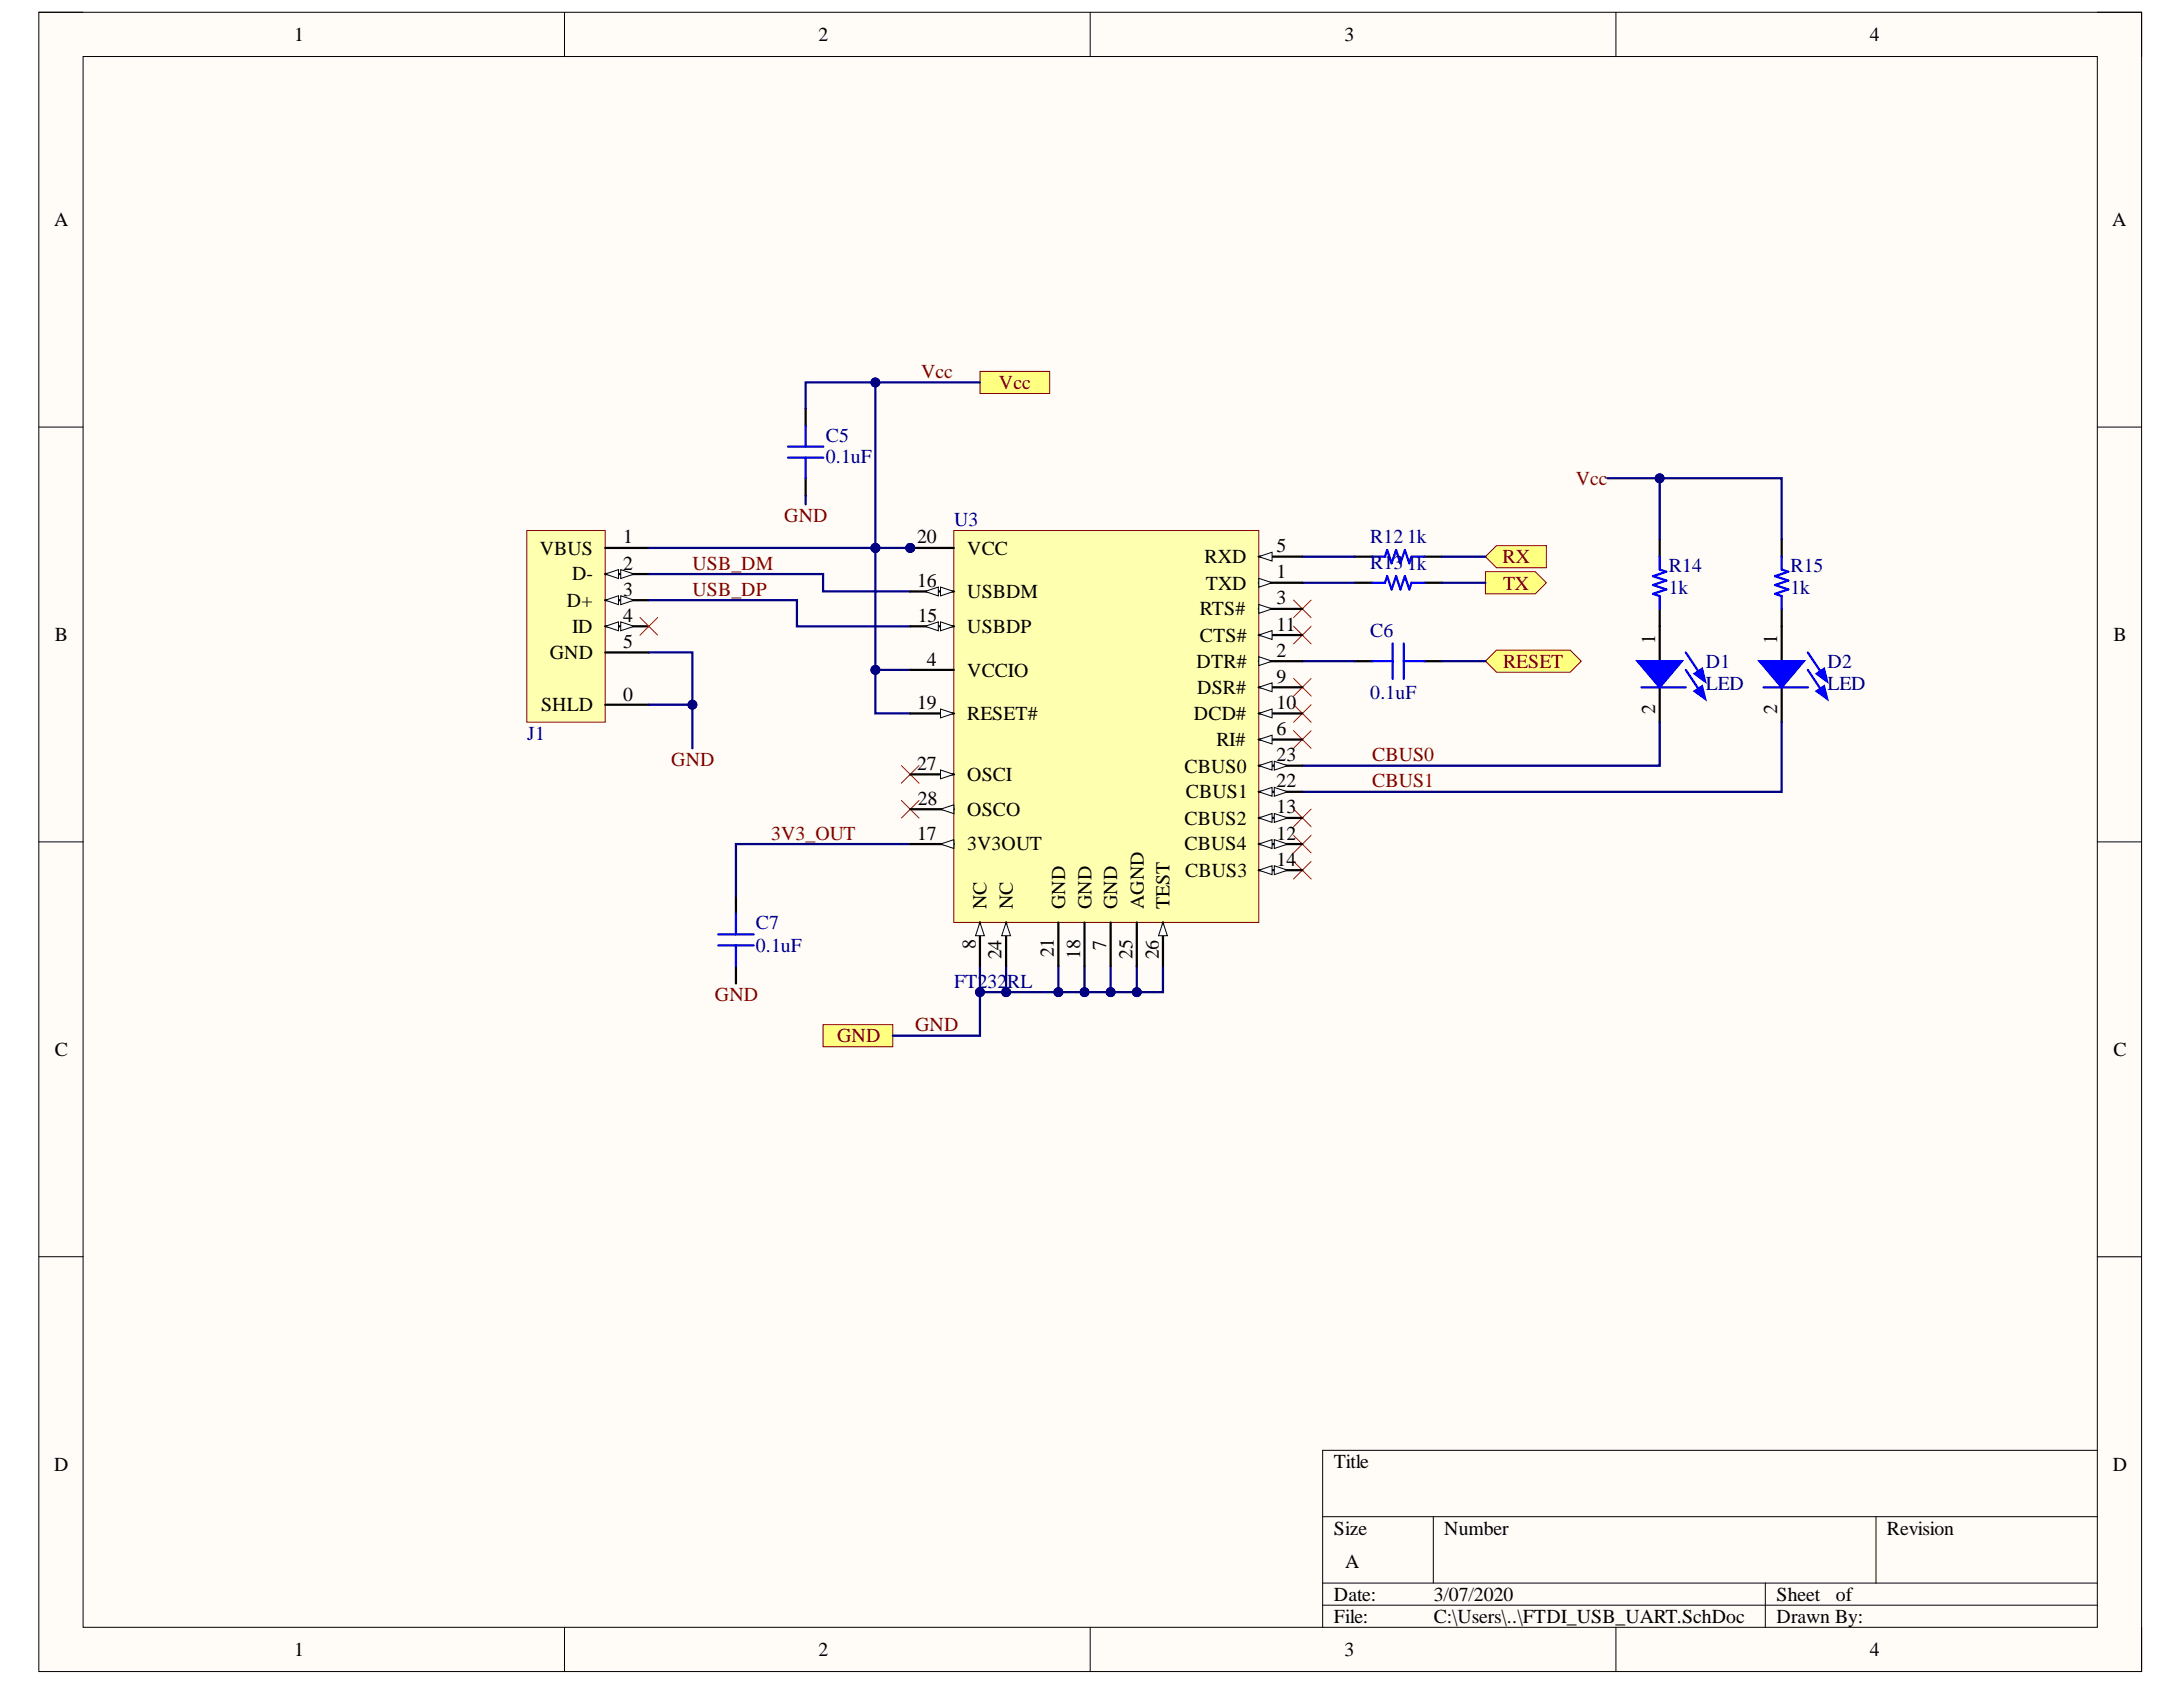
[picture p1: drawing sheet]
<svg xmlns="http://www.w3.org/2000/svg" width="279mm" height="216mm" viewBox="0 0 279 216" stroke-linecap="round" stroke-linejoin="round" font-family="sans-serif">
<defs><g id="words">
<g font-size="2.5">
<text x="37.6" y="5.2">1</text>
<text x="104.8" y="5.2">2</text>
<text x="172.1" y="5.2">3</text>
<text x="239.3" y="5.2">4</text>
<text x="6.9" y="29">A</text>
<text x="270.3" y="29">A</text>
<text x="69.1" y="71">VBUS</text>
<text x="79.7" y="69.5">1</text>
<text x="117.4" y="69.5">20</text>
<text x="123.8" y="71">VCC</text>
<text x="163.4" y="70.6">5</text>
<text x="72.6" y="77.7">D+</text>
<text x="73.2" y="74.3">D-</text>
<text x="79.7" y="72.9">2</text>
<text x="79.7" y="76.2">3</text>
<text x="117.4" y="75.1">16</text>
<text x="123.8" y="76.6">USBDM</text>
<text x="154.2" y="72.1">RXD</text>
<text x="154.3" y="75.5">TXD</text>
<text x="163.4" y="74">1</text>
<text x="163.4" y="77.3">3</text>
<text x="7" y="82.1">B</text>
<text x="73.2" y="81">ID</text>
<text x="79.7" y="79.6">4</text>
<text x="79.7" y="82.9">5</text>
<text x="117.5" y="79.6">15</text>
<text x="123.8" y="81">USBDP</text>
<text x="153.6" y="78.8">RTS#</text>
<text x="153.6" y="82.1">CTS#</text>
<text x="163.4" y="80.7">11</text>
<text x="211.8" y="82.4" transform="rotate(-90 211.8 82.4)">1</text>
<text x="227.5" y="82.4" transform="rotate(-90 227.5 82.4)">1</text>
<text x="270.5" y="82.1">B</text>
<text x="70.4" y="84.3">GND</text>
<text x="79.7" y="89.7">0</text>
<text x="118.6" y="85.2">4</text>
<text x="123.8" y="86.6">VCCIO</text>
<text x="153.1" y="85.4">DTR#</text>
<text x="153.2" y="88.8">DSR#</text>
<text x="163.4" y="84.1">2</text>
<text x="163.4" y="87.4">9</text>
<text x="69.3" y="91">SHLD</text>
<text x="117.4" y="90.8">19</text>
<text x="123.8" y="92.1">RESET#</text>
<text x="152.8" y="92.1">DCD#</text>
<text x="155.7" y="95.5">RI#</text>
<text x="163.4" y="94.1">6</text>
<text x="163.4" y="90.8">10</text>
<text x="211.8" y="91.4" transform="rotate(-90 211.8 91.4)">2</text>
<text x="227.5" y="91.4" transform="rotate(-90 227.5 91.4)">2</text>
<text x="117.4" y="98.5">27</text>
<text x="123.8" y="100">OSCI</text>
<text x="151.6" y="98.9">CBUS0</text>
<text x="163.4" y="100.7">22</text>
<text x="163.4" y="97.4">23</text>
<text x="117.4" y="107.5">17</text>
<text x="117.5" y="103">28</text>
<text x="123.8" y="104.4">OSCO</text>
<text x="151.6" y="105.5">CBUS2</text>
<text x="151.8" y="102.2">CBUS1</text>
<text x="163.4" y="107.5">12</text>
<text x="163.4" y="104.1">13</text>
<text x="123.8" y="108.8">3V3OUT</text>
<text x="151.6" y="108.8">CBUS4</text>
<text x="151.7" y="112.2">CBUS3</text>
<text x="163.4" y="110.8">14</text>
<text x="126.3" y="116.4" transform="rotate(-90 126.3 116.4)">NC</text>
<text x="129.6" y="116.4" transform="rotate(-90 129.6 116.4)">NC</text>
<text x="136.3" y="116.4" transform="rotate(-90 136.3 116.4)">GND</text>
<text x="139.7" y="116.4" transform="rotate(-90 139.7 116.4)">GND</text>
<text x="143" y="116.4" transform="rotate(-90 143 116.4)">GND</text>
<text x="146.4" y="116.4" transform="rotate(-90 146.4 116.4)">AGND</text>
<text x="149.7" y="116.4" transform="rotate(-90 149.7 116.4)">TEST</text>
<text x="124.9" y="121.4" transform="rotate(-90 124.9 121.4)">8</text>
<text x="128.2" y="122.8" transform="rotate(-90 128.2 122.8)">24</text>
<text x="134.9" y="122.5" transform="rotate(-90 134.9 122.5)">21</text>
<text x="138.3" y="122.7" transform="rotate(-90 138.3 122.7)">18</text>
<text x="141.6" y="121.5" transform="rotate(-90 141.6 121.5)">7</text>
<text x="144.9" y="122.7" transform="rotate(-90 144.9 122.7)">25</text>
<text x="148.3" y="122.8" transform="rotate(-90 148.3 122.8)">26</text>
<text x="7" y="135.1">C</text>
<text x="270.5" y="135.1">C</text>
<text x="6.9" y="188.2">D</text>
<text x="170.7" y="187.9">Title</text>
<text x="270.4" y="188.2">D</text>
<text x="170.7" y="196.4">Size</text>
<text x="184.9" y="196.4">Number</text>
<text x="241.5" y="196.4">Revision</text>
<text x="172.2" y="200.6">A</text>
<text x="170.7" y="204.8">Date:</text>
<text x="170.7" y="207.7">File:</text>
<text x="183.5" y="204.8">3/07/2020</text>
<text x="183.5" y="207.7">C:\Users\..\FTDI_USB_UART.SchDoc</text>
<text x="227.4" y="204.8">Sheet</text>
<text x="227.4" y="207.7">Drawn By:</text>
<text x="235" y="204.8">of</text>
<text x="37.6" y="211.9">1</text>
<text x="104.8" y="211.9">2</text>
<text x="172.1" y="211.9">3</text>
<text x="239.3" y="211.9">4</text>
</g>
<g font-size="2.5" fill="#800000">
<text x="117.9" y="48.4">Vcc</text>
<text x="127.9" y="49.8">Vcc</text>
<text x="201.7" y="62">Vcc</text>
<text x="100.4" y="66.8">GND</text>
<text x="88.6" y="72.9">USB_DM</text>
<text x="88.6" y="76.2">USB_DP</text>
<text x="192.3" y="72.1">RX</text>
<text x="192.4" y="75.5">TX</text>
<text x="192.4" y="85.4">RESET</text>
<text x="85.9" y="98">GND</text>
<text x="175.6" y="97.4">CBUS0</text>
<text x="175.6" y="100.7">CBUS1</text>
<text x="98.7" y="107.5">3V3_OUT</text>
<text x="91.5" y="128.1">GND</text>
<text x="117.1" y="132">GND</text>
<text x="107.1" y="133.4">GND</text>
</g>
<g font-size="2.5" fill="#000080">
<text x="105.7" y="59.3">0.1uF</text>
<text x="105.7" y="56.5">C5</text>
<text x="122.1" y="67.3">U3</text>
<text x="175.4" y="69.5">R12</text>
<text x="180.1" y="69.5">1k</text>
<text x="175.4" y="72.8">R13</text>
<text x="180.1" y="72.9">1k</text>
<text x="213.6" y="76.1">1k</text>
<text x="213.6" y="73.2">R14</text>
<text x="229.2" y="76.1">1k</text>
<text x="229.2" y="73.2">R15</text>
<text x="175.4" y="81.5">C6</text>
<text x="175.4" y="89.4">0.1uF</text>
<text x="218.3" y="85.5">D1</text>
<text x="218.3" y="88.3">LED</text>
<text x="233.9" y="85.5">D2</text>
<text x="233.9" y="88.3">LED</text>
<text x="67.5" y="94.6">J1</text>
<text x="96.7" y="118.9">C7</text>
<text x="96.7" y="121.8">0.1uF</text>
<text x="122.1" y="126.4">FT232RL</text>
</g>
</g></defs>
<path d="M5 1.6h269.1v212.3h-269.1z" fill-rule="evenodd" fill="#fffcf8"/>
<path d="M5 1.6h269.1v212.3h-269.1z" fill="none" stroke="#000" stroke-width=".13"/>
<path d="M10.6 7.2h257.8v201.1h-257.8z" fill-rule="evenodd" fill="#fffcf8"/>
<g fill="none" stroke="#000" stroke-width=".13">
<path d="M5 1.6h5.6M10.6 7.2h257.8v201.1h-257.8zM72.2 1.6v5.6M139.5 1.6v5.6M206.8 1.6v5.6M268.4 1.6h5.7v5.6M5 54.7h5.6M268.4 54.7h5.7M5 107.7h5.6M268.4 107.7h5.7M5 160.8h5.6M268.4 160.8h5.7"/>
<path d="M169.3 194.1h99.1M183.4 194.1v8.5M240.1 194.1v8.5M268.4 185.6h-99.1v22.7M72.2 208.3v5.6M139.5 208.3v5.6M169.3 202.6h99.1M169.3 205.4h99.1M206.8 208.3v5.6M225.9 202.6v5.7M274.1 208.3v5.6"/>
</g>
<path d="M94.2 114.7v2.2M94.2 123.6v2.3" fill="none" stroke="#000" stroke-width=".29"/>
<path d="M91.9 119.6h4.6M94.2 116.9v2.7M91.9 121h4.6M94.2 121v2.6" fill="none" stroke="#00f" stroke-width=".29"/>
<path d="M67.4 67.9h10.1v24.5h-10.1z" fill-rule="evenodd" fill="#ffffb0"/>
<path d="M67.4 67.9h10.1v24.5h-10.1z" fill="none" stroke="#800000" stroke-width=".13"/>
<path d="M77.5 70.1h5.5M77.5 73.5h5.5" fill="none" stroke="#000" stroke-width=".29"/>
<path d="M77.5 73.5l1.7-.6v1.1z" fill="#f8fcff"/>
<path d="M77.5 73.5l1.7-.6v1.1z" fill="none" stroke="#000" stroke-width=".13"/>
<path d="M79.4 72.9l1.7 .6-1.7 .5z" fill="#f8fcff"/>
<path d="M79.4 72.9l1.7 .6-1.7 .5z" fill="none" stroke="#000" stroke-width=".13"/>
<path d="M77.5 76.8h5.5" fill="none" stroke="#000" stroke-width=".29"/>
<path d="M77.5 76.8l1.7-.6v1.2z" fill="#f8fcff"/>
<path d="M77.5 76.8l1.7-.6v1.2z" fill="none" stroke="#000" stroke-width=".13"/>
<path d="M79.4 76.2l1.7 .6-1.7 .6z" fill="#f8fcff"/>
<path d="M79.4 76.2l1.7 .6-1.7 .6z" fill="none" stroke="#000" stroke-width=".13"/>
<path d="M77.5 80.2h5.5" fill="none" stroke="#000" stroke-width=".29"/>
<path d="M77.5 80.2l1.7-.6v1.1z" fill="#f8fcff"/>
<path d="M77.5 80.2l1.7-.6v1.1z" fill="none" stroke="#000" stroke-width=".13"/>
<path d="M79.4 79.6l1.7 .6-1.7 .5z" fill="#f8fcff"/>
<path d="M79.4 79.6l1.7 .6-1.7 .5z" fill="none" stroke="#000" stroke-width=".13"/>
<path d="M77.5 83.5h5.5M77.5 90.2h5.5" fill="none" stroke="#000" stroke-width=".29"/>
<path d="M81.9 79l2.3 2.3M84.2 79l-2.3 2.3" fill="none" stroke="#f00" stroke-width=".13"/>
<path d="M125.4 47.5h8.9v2.9h-8.9z" fill-rule="evenodd" fill="#ffff80"/>
<path d="M125.4 47.5h8.9v2.9h-8.9z" fill="none" stroke="#800000" stroke-width=".13"/>
<path d="M115.4 98l2.2 2.2M117.6 98l-2.2 2.2M115.4 102.4l2.2 2.3M117.6 102.4l-2.2 2.3" fill="none" stroke="#f00" stroke-width=".13"/>
<path d="M105.3 131.1h9v2.9h-9z" fill-rule="evenodd" fill="#ffff80"/>
<path d="M105.3 131.1h9v2.9h-9z" fill="none" stroke="#800000" stroke-width=".13"/>
<path d="M103.1 52.3v2.2M103.1 61.2v2.2M173.4 84.6h2.2M182.3 84.6h2.2" fill="none" stroke="#000" stroke-width=".29"/>
<path d="M100.9 57.2h4.5M100.9 58.6h4.5M103.1 54.5v2.7M103.1 58.6v2.6M175.6 84.6h2.6M178.2 82.4v4.5M179.7 84.6h2.6M179.7 82.4v4.5" fill="none" stroke="#00f" stroke-width=".29"/>
<g fill="none" stroke="#f00" stroke-width=".13">
<path d="M165.6 76.8l2.2 2.3M167.8 76.8l-2.2 2.3M165.6 80.1l2.2 2.3M165.6 86.8l2.2 2.3M165.6 90.2l2.2 2.2M165.6 93.5l2.2 2.3M167.8 80.1l-2.2 2.3M167.8 86.8l-2.2 2.3M167.8 90.2l-2.2 2.2M167.8 93.5l-2.2 2.3M165.6 103.5l2.2 2.3M165.6 106.9l2.2 2.3"/>
<path d="M165.6 110.2l2.2 2.3M167.8 103.5l-2.2 2.3M167.8 106.9l-2.2 2.3M167.8 110.2l-2.2 2.3"/>
</g>
<path d="M190.1 84.6l1.4-1.4h9.5l1.4 1.4-1.4 1.4h-9.5z" fill-rule="evenodd" fill="#ffff80"/>
<path d="M190.1 84.6l1.4-1.4h9.5l1.4 1.4-1.4 1.4h-9.5z" fill="none" stroke="#800000" stroke-width=".13"/>
<path d="M190.1 73.2h6.4l1.4 1.4-1.4 1.4h-6.4z" fill-rule="evenodd" fill="#ffff80"/>
<path d="M190.1 73.2h6.4l1.4 1.4-1.4 1.4h-6.4z" fill="none" stroke="#800000" stroke-width=".13"/>
<path d="M190.1 71.2l1.4-1.4h6.4v2.9h-6.4z" fill-rule="evenodd" fill="#ffff80"/>
<path d="M190.1 71.2l1.4-1.4h6.4v2.9h-6.4z" fill="none" stroke="#800000" stroke-width=".13"/>
<path d="M212.4 80.2v4.4M212.4 88v4.4" fill="none" stroke="#000" stroke-width=".29"/>
<path d="M209.6 84.6h5.7l-2.9 3.4z" fill="#00f"/>
<path d="M209.6 84.6h5.7l-2.9 3.4zM210.1 88h5.7M215.8 83.5l2.2 3.3" fill="none" stroke="#00f" stroke-width=".29"/>
<path d="M216.9 86.2l.9-.6 .4 1.6z" fill="#00f"/>
<path d="M215.8 85.7l2.2 3.4M216.9 86.2l.9-.6 .4 1.6z" fill="none" stroke="#00f" stroke-width=".29"/>
<path d="M216.9 88.5l.9-.7 .4 1.6z" fill="#00f"/>
<path d="M216.9 88.5l.9-.7 .4 1.6z" fill="none" stroke="#00f" stroke-width=".29"/>
<path d="M228 80.2v4.4M228 88v4.4" fill="none" stroke="#000" stroke-width=".29"/>
<path d="M225.2 84.6h5.7l-2.9 3.4z" fill="#00f"/>
<path d="M225.2 84.6h5.7l-2.9 3.4zM225.7 88h5.7M231.4 83.5l2.2 3.3" fill="none" stroke="#00f" stroke-width=".29"/>
<path d="M232.5 86.2l1-.6 .3 1.6z" fill="#00f"/>
<path d="M231.4 85.7l2.2 3.4M232.5 86.2l1-.6 .3 1.6z" fill="none" stroke="#00f" stroke-width=".29"/>
<path d="M232.5 88.5l1-.7 .3 1.6z" fill="#00f"/>
<path d="M175.6 71.2h1.7l.2-.8 .6 1.7 .6-1.7 .5 1.7 .6-1.7 .6 1.7 .3-.9h1.6M175.6 74.6h1.7l.2-.9 .6 1.7 .6-1.7 .5 1.7 .6-1.7 .6 1.7 .3-.8h1.6M212.4 71.2v1.7l.9 .3-1.7 .5 1.7 .6-1.7 .6 1.7 .5-1.7 .6 .8 .3v1.6M228 71.2v1.7l.9 .3-1.7 .5 1.7 .6-1.7 .6 1.7 .5-1.7 .6 .8 .3v1.6M232.5 88.5l1-.7 .3 1.6z" fill="none" stroke="#00f" stroke-width=".29"/>
<path d="M173.4 71.2h2.2M173.4 74.6h2.2M182.3 71.2h2.2M182.3 74.6h2.2M212.4 69v2.2M212.4 77.9v2.3M228 69v2.2M228 77.9v2.3" fill="none" stroke="#000" stroke-width=".29"/>
<path d="M83 73.5h22.3v2.2h11.2M83 76.8h19v3.4h14.5M83 83.5h5.6v6.7M116.5 108h-22.3v6.7" fill="none" stroke="#000080" stroke-width=".29"/>
<circle cx="88.6" cy="90.2" r=".57" fill="#000080"/>
<circle cx="88.6" cy="90.2" r=".57" fill="none" stroke="#000080" stroke-width=".13"/>
<path d="M112 70.1v15.6h4.5" fill="none" stroke="#000080" stroke-width=".29"/>
<circle cx="112" cy="70.1" r=".57" fill="#000080"/>
<circle cx="112" cy="70.1" r=".57" fill="none" stroke="#000080" stroke-width=".13"/>
<circle cx="112" cy="85.7" r=".57" fill="#000080"/>
<circle cx="112" cy="85.7" r=".57" fill="none" stroke="#000080" stroke-width=".13"/>
<path d="M112 85.7v5.6h4.5" fill="none" stroke="#000080" stroke-width=".29"/>
<circle cx="112" cy="85.7" r=".57" fill="#000080"/>
<circle cx="112" cy="85.7" r=".57" fill="none" stroke="#000080" stroke-width=".13"/>
<path d="M128.8 123.6v3.4h-3.4" fill="none" stroke="#000080" stroke-width=".29"/>
<circle cx="128.8" cy="127" r=".57" fill="#000080"/>
<circle cx="128.8" cy="127" r=".57" fill="none" stroke="#000080" stroke-width=".13"/>
<circle cx="125.4" cy="127" r=".57" fill="#000080"/>
<circle cx="125.4" cy="127" r=".57" fill="none" stroke="#000080" stroke-width=".13"/>
<path d="M128.8 127h6.7" fill="none" stroke="#000080" stroke-width=".29"/>
<circle cx="128.8" cy="127" r=".57" fill="#000080"/>
<circle cx="128.8" cy="127" r=".57" fill="none" stroke="#000080" stroke-width=".13"/>
<circle cx="135.5" cy="127" r=".57" fill="#000080"/>
<circle cx="135.5" cy="127" r=".57" fill="none" stroke="#000080" stroke-width=".13"/>
<path d="M83 90.2h5.6v5.6" fill="none" stroke="#000080" stroke-width=".29"/>
<circle cx="88.6" cy="90.2" r=".57" fill="#000080"/>
<circle cx="88.6" cy="90.2" r=".57" fill="none" stroke="#000080" stroke-width=".13"/>
<path d="M135.5 123.6v3.4h3.3" fill="none" stroke="#000080" stroke-width=".29"/>
<circle cx="135.5" cy="127" r=".57" fill="#000080"/>
<circle cx="135.5" cy="127" r=".57" fill="none" stroke="#000080" stroke-width=".13"/>
<circle cx="138.8" cy="127" r=".57" fill="#000080"/>
<circle cx="138.8" cy="127" r=".57" fill="none" stroke="#000080" stroke-width=".13"/>
<path d="M138.8 123.6v3.4h3.4" fill="none" stroke="#000080" stroke-width=".29"/>
<circle cx="138.8" cy="127" r=".57" fill="#000080"/>
<circle cx="138.8" cy="127" r=".57" fill="none" stroke="#000080" stroke-width=".13"/>
<circle cx="142.2" cy="127" r=".57" fill="#000080"/>
<circle cx="142.2" cy="127" r=".57" fill="none" stroke="#000080" stroke-width=".13"/>
<path d="M142.2 123.6v3.4h3.3" fill="none" stroke="#000080" stroke-width=".29"/>
<circle cx="142.2" cy="127" r=".57" fill="#000080"/>
<circle cx="142.2" cy="127" r=".57" fill="none" stroke="#000080" stroke-width=".13"/>
<circle cx="145.5" cy="127" r=".57" fill="#000080"/>
<circle cx="145.5" cy="127" r=".57" fill="none" stroke="#000080" stroke-width=".13"/>
<path d="M145.5 123.6v3.4h3.3v-3.4" fill="none" stroke="#000080" stroke-width=".29"/>
<circle cx="145.5" cy="127" r=".57" fill="#000080"/>
<circle cx="145.5" cy="127" r=".57" fill="none" stroke="#000080" stroke-width=".13"/>
<path d="M112 48.9v21.2M103.1 63.4v1.2M166.7 74.6h6.7M166.7 71.2h6.7M184.5 71.2h5.6M184.5 74.6h5.6M166.7 84.6h6.7M184.5 84.6h5.6" fill="none" stroke="#000080" stroke-width=".29"/>
<circle cx="112" cy="70.1" r=".57" fill="#000080"/>
<circle cx="112" cy="70.1" r=".57" fill="none" stroke="#000080" stroke-width=".13"/>
<circle cx="112" cy="48.9" r=".57" fill="#000080"/>
<circle cx="112" cy="48.9" r=".57" fill="none" stroke="#000080" stroke-width=".13"/>
<path d="M212.4 61.2v7.8M212.4 92.4v5.6h-45.7M228 92.4v8.9h-61.3" fill="none" stroke="#000080" stroke-width=".29"/>
<circle cx="212.4" cy="61.2" r=".57" fill="#000080"/>
<circle cx="212.4" cy="61.2" r=".57" fill="none" stroke="#000080" stroke-width=".13"/>
<path d="M83 70.1h33.5" fill="none" stroke="#000080" stroke-width=".29"/>
<circle cx="112" cy="70.1" r=".57" fill="#000080"/>
<circle cx="112" cy="70.1" r=".57" fill="none" stroke="#000080" stroke-width=".13"/>
<circle cx="116.5" cy="70.1" r=".57" fill="#000080"/>
<circle cx="116.5" cy="70.1" r=".57" fill="none" stroke="#000080" stroke-width=".13"/>
<path d="M205.7 61.2h22.3v7.8" fill="none" stroke="#000080" stroke-width=".29"/>
<circle cx="212.4" cy="61.2" r=".57" fill="#000080"/>
<circle cx="212.4" cy="61.2" r=".57" fill="none" stroke="#000080" stroke-width=".13"/>
<path d="M125.4 123.6v8.9h-11.1" fill="none" stroke="#000080" stroke-width=".29"/>
<circle cx="125.4" cy="127" r=".57" fill="#000080"/>
<circle cx="125.4" cy="127" r=".57" fill="none" stroke="#000080" stroke-width=".13"/>
<path d="M125.4 48.9h-22.3v3.4" fill="none" stroke="#000080" stroke-width=".29"/>
<circle cx="112" cy="48.9" r=".57" fill="#000080"/>
<circle cx="112" cy="48.9" r=".57" fill="none" stroke="#000080" stroke-width=".13"/>
<circle cx="116.5" cy="70.1" r=".57" fill="#000080"/>
<circle cx="116.5" cy="70.1" r=".57" fill="none" stroke="#000080" stroke-width=".13"/>
<path d="M122.1 67.9h39v50.2h-39z" fill-rule="evenodd" fill="#ffffb0"/>
<path d="M122.1 67.9h39v50.2h-39z" fill="none" stroke="#800000" stroke-width=".13"/>
<path d="M161.1 74.6h5.6" fill="none" stroke="#000" stroke-width=".29"/>
<path d="M161.1 74l1.7 .6-1.7 .6z" fill="#f8fcff"/>
<path d="M161.1 74l1.7 .6-1.7 .6z" fill="none" stroke="#000" stroke-width=".13"/>
<path d="M161.1 84.6h5.6" fill="none" stroke="#000" stroke-width=".29"/>
<path d="M161.1 84l1.7 .6-1.7 .6z" fill="#f8fcff"/>
<path d="M161.1 84l1.7 .6-1.7 .6z" fill="none" stroke="#000" stroke-width=".13"/>
<path d="M161.1 77.9h5.6" fill="none" stroke="#000" stroke-width=".29"/>
<path d="M161.1 77.4l1.7 .5-1.7 .6z" fill="#f8fcff"/>
<path d="M161.1 77.4l1.7 .5-1.7 .6z" fill="none" stroke="#000" stroke-width=".13"/>
<path d="M161.1 71.2h5.6M116.5 85.7h5.6" fill="none" stroke="#000" stroke-width=".29"/>
<path d="M161.1 71.2l1.7-.5v1.1z" fill="#f8fcff"/>
<path d="M161.1 71.2l1.7-.5v1.1z" fill="none" stroke="#000" stroke-width=".13"/>
<path d="M161.1 94.6h5.6" fill="none" stroke="#000" stroke-width=".29"/>
<path d="M161.1 94.6l1.7-.5v1.1z" fill="#f8fcff"/>
<path d="M161.1 94.6l1.7-.5v1.1z" fill="none" stroke="#000" stroke-width=".13"/>
<path d="M125.4 118.1v5.5M142.2 118.1v5.5" fill="none" stroke="#000" stroke-width=".29"/>
<path d="M125.4 118.1l.6 1.7h-1.1z" fill="#f8fcff"/>
<path d="M125.4 118.1l.6 1.7h-1.1z" fill="none" stroke="#000" stroke-width=".13"/>
<path d="M161.1 88h5.6" fill="none" stroke="#000" stroke-width=".29"/>
<path d="M161.1 88l1.7-.6v1.1z" fill="#f8fcff"/>
<path d="M161.1 88l1.7-.6v1.1z" fill="none" stroke="#000" stroke-width=".13"/>
<path d="M161.1 91.3h5.6" fill="none" stroke="#000" stroke-width=".29"/>
<path d="M161.1 91.3l1.7-.6v1.2z" fill="#f8fcff"/>
<path d="M161.1 91.3l1.7-.6v1.2z" fill="none" stroke="#000" stroke-width=".13"/>
<path d="M161.1 81.3h5.6" fill="none" stroke="#000" stroke-width=".29"/>
<path d="M161.1 81.3l1.7-.6v1.1z" fill="#f8fcff"/>
<path d="M161.1 81.3l1.7-.6v1.1z" fill="none" stroke="#000" stroke-width=".13"/>
<path d="M161.1 108h5.6" fill="none" stroke="#000" stroke-width=".29"/>
<path d="M161.1 108l1.7-.5v1.1z" fill="#f8fcff"/>
<path d="M161.1 108l1.7-.5v1.1z" fill="none" stroke="#000" stroke-width=".13"/>
<path d="M163.1 107.5l1.7 .5-1.7 .6z" fill="#f8fcff"/>
<path d="M163.1 107.5l1.7 .5-1.7 .6z" fill="none" stroke="#000" stroke-width=".13"/>
<path d="M161.1 104.7h5.6" fill="none" stroke="#000" stroke-width=".29"/>
<path d="M161.1 104.7l1.7-.6v1.1z" fill="#f8fcff"/>
<path d="M161.1 104.7l1.7-.6v1.1z" fill="none" stroke="#000" stroke-width=".13"/>
<path d="M163.1 104.1l1.7 .6-1.7 .5z" fill="#f8fcff"/>
<path d="M163.1 104.1l1.7 .6-1.7 .5z" fill="none" stroke="#000" stroke-width=".13"/>
<path d="M161.1 111.4h5.6" fill="none" stroke="#000" stroke-width=".29"/>
<path d="M161.1 111.4l1.7-.6v1.1z" fill="#f8fcff"/>
<path d="M161.1 111.4l1.7-.6v1.1z" fill="none" stroke="#000" stroke-width=".13"/>
<path d="M163.1 110.8l1.7 .6-1.7 .5z" fill="#f8fcff"/>
<path d="M163.1 110.8l1.7 .6-1.7 .5z" fill="none" stroke="#000" stroke-width=".13"/>
<path d="M116.5 80.2h5.6" fill="none" stroke="#000" stroke-width=".29"/>
<path d="M120.4 79.6l1.7 .6-1.7 .5z" fill="#f8fcff"/>
<path d="M120.4 79.6l1.7 .6-1.7 .5z" fill="none" stroke="#000" stroke-width=".13"/>
<path d="M118.4 80.2l1.7-.6v1.1z" fill="#f8fcff"/>
<path d="M118.4 80.2l1.7-.6v1.1z" fill="none" stroke="#000" stroke-width=".13"/>
<path d="M116.5 75.7h5.6" fill="none" stroke="#000" stroke-width=".29"/>
<path d="M120.4 75.1l1.7 .6-1.7 .6z" fill="#f8fcff"/>
<path d="M120.4 75.1l1.7 .6-1.7 .6z" fill="none" stroke="#000" stroke-width=".13"/>
<path d="M118.4 75.7l1.7-.6v1.2z" fill="#f8fcff"/>
<path d="M118.4 75.7l1.7-.6v1.2z" fill="none" stroke="#000" stroke-width=".13"/>
<path d="M116.5 108h5.6" fill="none" stroke="#000" stroke-width=".29"/>
<path d="M120.4 108l1.7-.5v1.1z" fill="#f8fcff"/>
<path d="M120.4 108l1.7-.5v1.1z" fill="none" stroke="#000" stroke-width=".13"/>
<path d="M116.5 91.3h5.6M138.8 118.1v5.5" fill="none" stroke="#000" stroke-width=".29"/>
<path d="M120.4 90.7l1.7 .6-1.7 .6z" fill="#f8fcff"/>
<path d="M120.4 90.7l1.7 .6-1.7 .6z" fill="none" stroke="#000" stroke-width=".13"/>
<path d="M116.5 70.1h5.6" fill="none" stroke="#000" stroke-width=".29"/>
<circle cx="116.5" cy="70.1" r=".57" fill="#000080"/>
<circle cx="116.5" cy="70.1" r=".57" fill="none" stroke="#000080" stroke-width=".13"/>
<path d="M135.5 118.1v5.5M161.1 101.3h5.6" fill="none" stroke="#000" stroke-width=".29"/>
<path d="M161.1 101.3l1.7-.5v1.1z" fill="#f8fcff"/>
<path d="M161.1 101.3l1.7-.5v1.1z" fill="none" stroke="#000" stroke-width=".13"/>
<path d="M163.1 100.8l1.7 .5-1.7 .6z" fill="#f8fcff"/>
<path d="M163.1 100.8l1.7 .5-1.7 .6z" fill="none" stroke="#000" stroke-width=".13"/>
<path d="M161.1 98h5.6" fill="none" stroke="#000" stroke-width=".29"/>
<path d="M161.1 98l1.7-.6v1.2z" fill="#f8fcff"/>
<path d="M161.1 98l1.7-.6v1.2z" fill="none" stroke="#000" stroke-width=".13"/>
<path d="M163.1 97.4l1.7 .6-1.7 .6z" fill="#f8fcff"/>
<path d="M163.1 97.4l1.7 .6-1.7 .6z" fill="none" stroke="#000" stroke-width=".13"/>
<path d="M128.8 118.1v5.5" fill="none" stroke="#000" stroke-width=".29"/>
<path d="M128.8 118.1l.5 1.7h-1.1z" fill="#f8fcff"/>
<path d="M128.8 118.1l.5 1.7h-1.1z" fill="none" stroke="#000" stroke-width=".13"/>
<path d="M145.5 118.1v5.5M148.8 118.1v5.5" fill="none" stroke="#000" stroke-width=".29"/>
<path d="M148.8 118.1l.6 1.7h-1.1z" fill="#f8fcff"/>
<path d="M148.8 118.1l.6 1.7h-1.1z" fill="none" stroke="#000" stroke-width=".13"/>
<path d="M116.5 99.1h5.6" fill="none" stroke="#000" stroke-width=".29"/>
<path d="M120.4 98.5l1.7 .6-1.7 .6z" fill="#f8fcff"/>
<path d="M120.4 98.5l1.7 .6-1.7 .6z" fill="none" stroke="#000" stroke-width=".13"/>
<path d="M116.5 103.6h5.6" fill="none" stroke="#000" stroke-width=".29"/>
<path d="M120.4 103.6l1.7-.6v1.1z" fill="#f8fcff"/>
<path d="M120.4 103.6l1.7-.6v1.1z" fill="none" stroke="#000" stroke-width=".13"/>
<use href="#words"/>
</svg>
